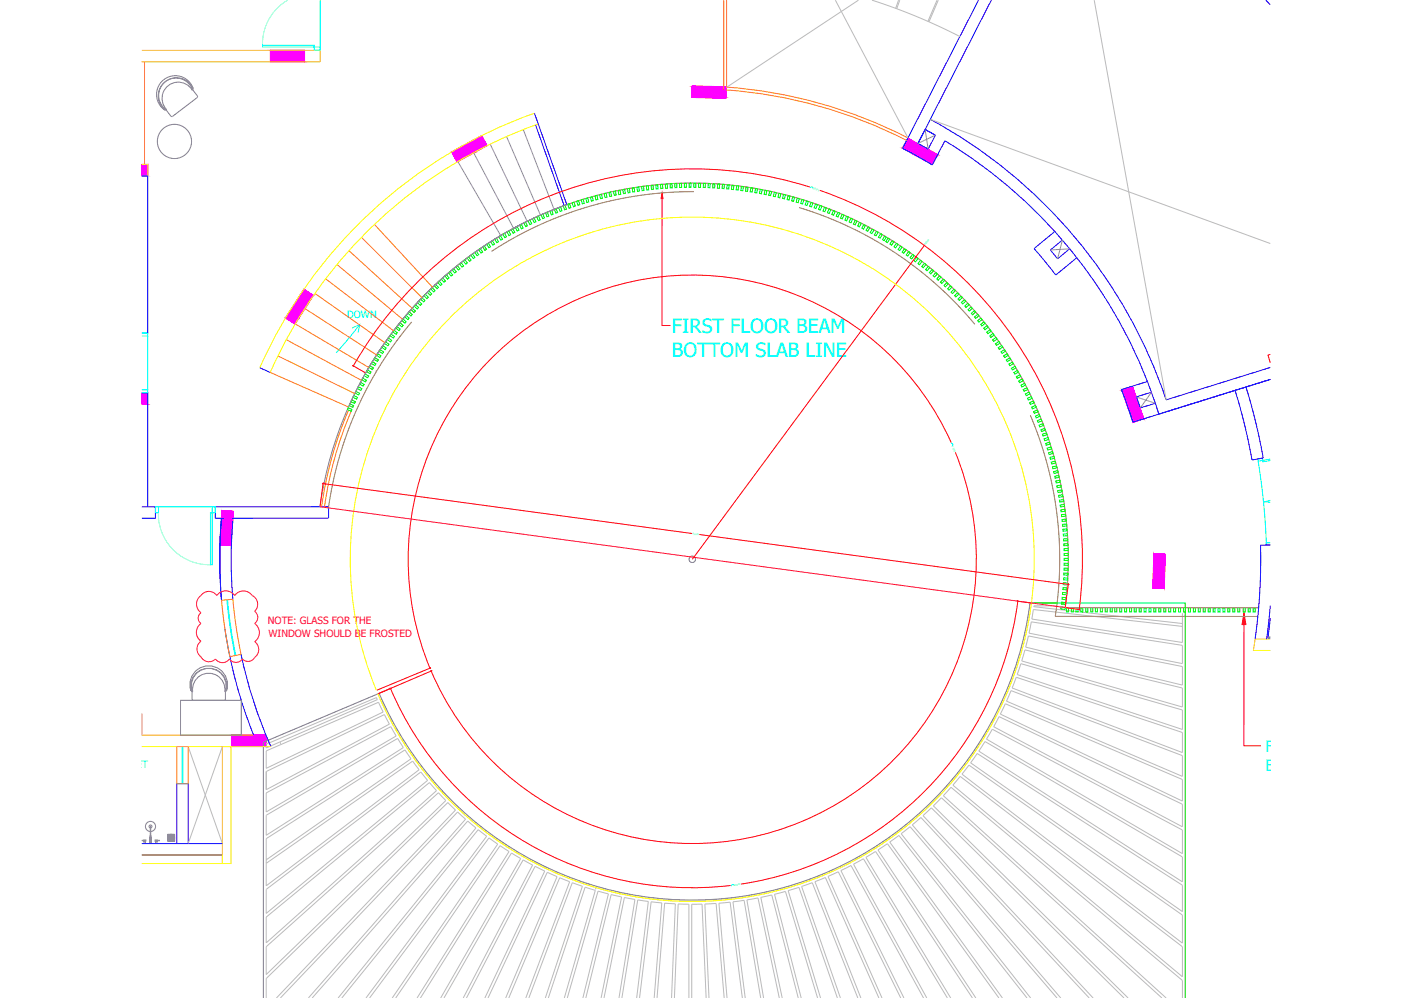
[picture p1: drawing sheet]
<svg xmlns="http://www.w3.org/2000/svg" width="841mm" height="594mm" viewBox="0 0 841 594" stroke-linecap="round" stroke-linejoin="round" font-family="sans-serif">
<defs><g id="words">
<g font-size="11.7" fill="#0ff">
<text x="400" y="198">FIRST FLOOR BEAM</text>
<text x="400" y="212">BOTTOM SLAB LINE</text>
</g>
<g font-size="9.3" fill="#0ff">
<text x="754" y="447">FIRST FLOOR BEAM</text>
<text x="754" y="459">BOTTOM SLAB LINE</text>
</g>
<g font-size="6" fill="#0ff">
<text x="207" y="189">DOWN</text>
<text x="45" y="457">MASTER TOILET</text>
</g>
<g font-size="6" fill="#ff003f">
<text x="160" y="372">NOTE: GLASS FOR THE</text>
<text x="160" y="379">WINDOW SHOULD BE FROSTED</text>
</g>
<g font-size="1.4" fill="#0ff">
<text x="484" y="112" transform="rotate(19 484 112)">18145</text>
<text x="551" y="146" transform="rotate(-54 551 146)">R6595</text>
<text x="567" y="266" transform="rotate(67 567 266)">37605</text>
<text x="412" y="318" transform="rotate(8 412 318)">13185</text>
<text x="437" y="527" transform="rotate(-8 437 527)">15645</text>
</g>
</g></defs>
<!-- layer: ECO COL -->
<g fill="#f0f" stroke="#f0f" stroke-width=".6">
<path d="M541 82l10 6h-14z"/>
<path d="M537 88h14l8 4z"/>
<path d="M668 232l7-2v2z"/>
<path d="M668 232h7l6 17z"/>
<path d="M687 330h7z"/>
<path d="M687 330h7l-1 20z"/>
<path d="M412 51l21 1z"/>
<path d="M412 52h21l-1 6z"/>
<path d="M276 87l11-6 3 6z"/>
<path d="M276 87h14l-7 3z"/>
<path d="M181 172l6 4h-8z"/>
<path d="M179 176h8l-9 13z"/>
<path d="M132 304h7h-7z"/>
<path d="M132 304h7l-1 20z"/>
<path d="M84 104l4 1h-4z"/>
<path d="M84 239l4 2h-4z"/>
<path d="M138 438l20 6v-6zM138 438l20 6h-20z"/>
<path d="M537 88l8 4h14zM545 92h14l-4 6z"/>
<path d="M668 232l6 17h7zM674 249h7l-6 3z"/>
<path d="M687 330v20h6zM687 350h6z"/>
<path d="M412 52v6h20zM412 58h20z"/>
<path d="M269 90h14l-7-3zM269 90h14l-11 6z"/>
<path d="M179 176l-9 13h8zM170 189h8l-2 4z"/>
<path d="M132 304l-1 20h7zM131 324h7v1z"/>
<path d="M88 98l-4 6 4 1zM84 98h4l-4 6z"/>
<path d="M88 234l-4 5 4 2zM84 234h4l-4 5z"/>
<path d="M161 30l20 7v-7zM161 30l20 7h-20z"/>
</g>
<path d="M161 30h20v7h-20zM412 51l21 1-1 6h-20zM84 98h4v7h-4M269 90l18-9 3 6-18 9zM541 82l18 10-4 6-18-10zM181 172l6 4-11 17-6-4zM668 232l7-2 6 19-6 3zM132 304h7l-1 21-7-1zM687 330h7l-1 20h-6zM138 438h20v6h-20z" fill="none" stroke="#f0f" stroke-width=".6"/>
<!-- layer: OST-ANNO-KEYN -->
<g fill="#f00" stroke="#f00" stroke-width=".6">
<path d="M394 115l1 3h-1z"/>
<path d="M741 365l1 7h-2z"/>
</g>
<path d="M394 118v76h5M741 372v72h10" fill="none" stroke="#f00" stroke-width=".6"/>
<!-- layer: OST-ANNO-TEXT -->
<path d="M210 195l4-2-1 5M214 193l-14 17" fill="none" stroke="#0ff" stroke-width=".6"/>
<!-- layer: OST-CLNG-HTCH-E -->
<g fill="none" stroke="#bababa" stroke-width=".6">
<path d="M498 0l43 82M511 0l-78 52M519 0l28 10 25 12M535 0l-2 5M536 0l-2 5M558 0l-5 13M559 0l-6 13M652 0l43 238M554 71l203 74M614 359a204 204 0 0 1-174 176 204 204 0 0 1-215-122M613 379l91 18v11l-93-23zM614 370l90 14v11l-91-18z"/>
<path d="M615 363v5l89 14v-17M616 363l88 10M629 361h-13l88 10M608 395l96 28v11l-98-32zM610 387l94 23v11l-95-28zM599 419l105 45v13l-108-52zM602 411l102 39v12l-104-45zM605 403l99 33v12l-101-38zM215 420h.1M236 438l-3-5-74 39v11l77-45M591 434l113 60v14l-116-68zM595 427l109 52v13l-112-59z"/>
<path d="M112 444l20 58M132 444l-20 58M159 443l65-28 1 1-66 29zM159 447l66-29 3 6-69 33zM159 459l70-34 3 6-73 39zM167 443h.1M577 455l127 90v16l-131-100zM582 449l122 78v16l-126-89zM587 441l-4 6 121 78v-15l-117-69M572 462l132 102v17l-136-114zM159 485l78-45 3 5-81 52zM550 485l5-4 114 113"/>
<path d="M550 486l101 108M159 512l86-60-4-6-82 53v28l91-69-4-5-87 61M159 529l92-69 4 5-96 79zM333 522l6 3-26 69M333 523l-30 71M348 528l7 2-19 64M349 528l-22 66M355 529h.1M372 534l6 1-9 59M372 534l-12 60M380 536l6 1-7 57M380 536l-10 58"/>
<path d="M159 546l97-80 4 5-101 90zM159 564l102-92 5 5-107 103zM159 594v-12l108-104 4 4-106 112M167 594l106-111 4 5-93 106M186 594l93-105 4 4-82 101M204 594l81-100 5 4-72 96M220 594l71-95 5 3-62 92M236 594l62-91 5 4-55 87M250 594l55-86 5 3-48 83M264 594l48-82 5 3-41 79M278 594l41-78 5 3-35 75M291 594l35-75 6 3-31 72"/>
<path d="M315 594l26-69 6 3-22 66M338 594l18-64 6 2-15 62M349 594l15-61 6 1-12 60M381 594l7-57h6l-4 57M391 594l5-56h6l-2 56M402 594l2-56h6v56M412 594v-56h6l3 56M422 594l-2-56h7l4 56M433 594l-5-56 7-1 7 57M444 594l-7-57 6-1 10 58M455 594l-10-58 6-1 13 59M466 594l-13-60 7-1 15 61"/>
<path d="M477 594l-16-62 7-1 19 63M489 594l-20-64 7-2 23 66M501 594l-24-66 7-3 27 69M513 594l-28-69 7-3 31 72M525 594l-32-72 6-3 38 75M538 594l-37-76 6-3 43 79M552 594l-44-80 6-3 50 83M566 594l-50-84 6-3 57 87M581 594l-58-88 6-4 66 92M597 594l-67-93 5-4 77 97M614 594l-77-98 5-4 88 102M632 594l-89-103 6-4 100 107"/>
<path d="M672 594l-116-114 5-5 131 119M695 594l-133-120 4-5 138 115v10"/>
</g>
<!-- layer: OST-FURN-FIXD-N -->
<path d="M613 359a203 203 0 0 1-173 175 203 203 0 0 1-214-121l-69 29v152M614 359h16M635 359h.1M706 365v229" fill="none" stroke="#767676" stroke-width=".6"/>
<!-- layer: OST-WALL-E -->
<g fill="none" stroke="#00f" stroke-width=".6">
<path d="M583 0l-45 88 17 10 8-14a291 291 0 0 1 127 163M590 0l-43 86M754 0l3 3M318 67l20 55M319 74l17 48M551 77l6 3-4 9-6-4M554 71a298 298 0 0 1 141 167l62-19M84 105h4v93h-4M628 138l-12 10M616 148l13 16 12-11M633 143l-7 6 4 5 7-6M155 219l6 3"/>
<path d="M84 234h4v68M686 233l-9 3 2 7 9-3M742 230l5 19 5 24-6 1-4-19-6-23M757 226l-82 25-7-19 15-5M84 302h9v7h-9M132 309a282 282 0 0 0 0 48M133 309h-5v-7h68v6l-58 1M139 310l-1 25 1 22M757 324h-6l-1 30-2 26M134 374a282 282 0 0 0 17 64M757 360l-3 20M757 368l-2 12h2"/>
<path d="M144 389a274 274 0 0 0 17 55M84 509h48M84 502h48M105 502v-36h7v36"/>
</g>
<!-- layer: OST-ELEV-LIT1 -->
<g fill="none" stroke="#ff7f00" stroke-width=".6">
<path d="M431 0v54M433 0v52M84 37h2v61h-2M432 54a280 280 0 0 1 108 30M433 52a282 282 0 0 1 108 30M223 134l35 37M201 157l39 33M208 149l38 35M215 141l36 36M188 175l41 29M194 166l40 31M176 193l44 26"/>
<path d="M182 184l42 27M166 212l45 22M171 202l44 24M161 222l47 20M208 244a222 222 0 0 0-16 57M209 242h.1M209 245a220 220 0 0 0-16 57"/>
</g>
<!-- layer: OST-WALL-N -->
<path d="M84 30h107v7h-107M84 98h4v7h-4M757 380h-9l-1 7h10M84 438h67M84 444h77M132 444h6v70h-6zM84 509h48v5h-48" fill="none" stroke="#f6bf09" stroke-width=".6"/>
<!-- layer: OST-WALL-LGHT-E -->
<path d="M132 357h7l2 16 3 16-7 2-3-17zM105 444v22M112 444v22" fill="none" stroke="#ff7f00" stroke-width=".6"/>
<!-- layer: OST-GLAZ-N -->
<path d="M135 357l2 17 3 16M136 357l1 17 3 16M108 444v22M109 444v22" fill="none" stroke="#0ff" stroke-width=".6"/>
<!-- layer: A-FURN-SANI -->
<g fill="none" stroke="#808080" stroke-width=".6">
<path d="M114 53l1 1M114 53a10 10 0 0 0-15-4 10 10 0 0 0 0 16M115 54a10 10 0 0 0-15-3 10 10 0 0 0-1 14M115 54l3 3M115 54h.1M115 53h-1M115 53v1M115 53a11 11 0 0 0-16-4 11 11 0 0 0-1 17M115 53a11 11 0 0 0-17-6 11 11 0 0 0 0 19M118 57l-1 1-14 11-4-3M98 66h1M99 65l-1 1"/>
<path d="M99 65h.1M99 65v1M117 399a11 11 0 0 1 13-1 11 11 0 0 1 5 13 11 11 0 0 0-11-13 11 11 0 0 0-10 13 11 11 0 0 1 3-12zM108 417h36v21h-36zM114 412l1 5h19v-1v-4M114 411v1M114 411l1 1M115 412h-1M134 412a10 10 0 0 0-10-11 10 10 0 0 0-9 11M134 412h.1M134 411a10 10 0 0 0-10-13 10 10 0 0 0-10 13M134 411h1"/>
<path d="M134 411v1M135 411l-1 1M90 495a3 3 0 0 0 2-5 3 3 0 0 0-5 0 3 3 0 0 0 3 5M90 493a1 1 0 0 0 0-2 .9 .9 0 0 0-1 0 1.1 1.1 0 0 0 1 2M100 497h4v4h-4zM100 499h4M100 498l4 2M100 497l3 3M101 497l2 4M102 497v4M103 497l-2 4M103 497l-3 3"/>
<path d="M104 498l-4 2M84 500h2h-2M86 500h1v1h-1zM86 502v-1h1v1M89 502l1-5v5M90 502v-10v10M92 500h2v1h-2zM93 502v-1v1M94 500h1z"/>
<circle cx="104" cy="84" r="10"/>
<circle cx="102" cy="499" r=".5"/>
<circle cx="102" cy="499" r="1.6"/>
<circle cx="102" cy="499" r="2.1"/>
<circle cx="102" cy="499" r="1.8"/>
<circle cx="102" cy="499" r=".7"/>
<circle cx="102" cy="499" r="1"/>
<circle cx="102" cy="499" r="1.2"/>
</g>
<!-- layer: OST-DOOR-E -->
<g fill="none" stroke="#0ff" stroke-width=".6">
<path d="M157 20h.1M157 19h.1M157 19v1M157 18h.1M158 18h-1M158 18h.1M158 17h.1M158 16v1M158 15v1M158 15h.1M159 14v1M159 14l-1 1"/>
<path d="M159 14h.1M159 13h.1M160 12l-1 2M160 12h.1M160 11v1M160 11h.1M161 11h-1M161 10h.1M161 9v1M161 9v2M162 9h.1M162 9h-1"/>
<path d="M162 8v1M162 8h.1M163 8h.1M163 7h.1M163 7l-1 1M164 7h-1M164 7h.1M164 6v1M164 6h.1M165 5l-1 1M165 5h.1M166 4h.1"/>
<path d="M166 4l-1 1M168 2h.1M169 2h-1M170 1h.1M170 1l-4 3M171 1h-1M171 0h.1M171 0l-1 1M191 0v28M156 26v1M156 27h31v1h-31zM156 25h.1"/>
<path d="M156 25v2M156 24v1M156 24h.1M157 23h.1M157 22h.1M157 22l-1 1M157 21h.1M187 28h4v2h-4zM84 198h4v2h-4M88 200v32M84 232h4v2h-4M749 273h3v1l-3 1z"/>
<path d="M749 275l4 24 1 25M757 273l-5 1v1l5-1M757 298l-4 1h4M93 302h1v3h-1zM94 305v2M94 306h.1M94 307v2M94 307v1M94 309h.1M94 302h32M94 309h1M95 310h.1"/>
<path d="M95 310v1M95 311h.1M95 311l1 4M95 312h.1M95 312v1M95 313h.1M95 314l1 1M96 315h.1M96 315v1M96 316h.1M96 316v1M96 317h.1"/>
<path d="M97 317h.1M97 317v1M97 318h.1M97 318v1M97 319h1M97 319l1 1M98 320h.1M125 305h1v31h-1zM126 302h2v3h-2zM98 320l1 2M98 321h1M99 321h.1"/>
<path d="M99 322h.1M99 322l1 1M99 323h.1M100 323h.1M100 323v1M100 324h.1M100 324l1 1M100 324h1M101 324v1M101 325l1 1M101 325h.1M102 326h.1"/>
<path d="M102 326v1M103 327h.1M103 327l1 1M104 328h.1M104 328l2 2M105 329h.1M106 330h.1M106 330h1M107 330h.1M107 330l1 1M108 331h.1M108 331l2 2"/>
<path d="M109 332h.1M110 332h.1M110 333h.1M110 333h1M111 333h.1M111 333l2 1M113 334h.1M114 334h.1M115 334h.1M115 334v1M115 335h.1M115 335h1"/>
<path d="M116 335h.1M117 335h.1M117 335l2 1M118 335h.1M118 335v1M119 336h.1M120 336h.1M120 336h2M121 336h.1M122 336h.1M123 336h.1M123 336h2"/>
<path d="M124 336h.1M757 323h-3v1h3"/>
</g>
<!-- layer: OST-FLOR-E -->
<path d="M413 114a219 219 0 0 0-120 36M476 124a219 219 0 0 1 105 69M245 192a219 219 0 0 0-49 110M218 222a224 224 0 0 1 266-101 224 224 0 0 1 150 241h116M614 247a219 219 0 0 1 15 120h120" fill="none" stroke="#95704a" stroke-width=".6"/>
<!-- layer: OST-DETL-MED1 -->
<g fill="none" stroke="#0f0" stroke-width=".6">
<path d="M343 120l2-1v3h-1zM346 119h1l1 2h-1zM349 118h1l1 2-1 1zM352 117h1v2l-1 1zM354 117l1-1 1 3h-1zM357 116h1l1 2h-1zM360 115h1l1 2-2 1zM363 115l1-1v3h-1zM365 114h2v2h-1zM368 113h1l1 3h-1zM371 113h1l1 2h-2zM374 112h1v3h-1z"/>
<path d="M377 112h1v2h-1zM379 111h1l1 3h-1zM382 111h1l1 2-2 1zM385 111h1v2h-1zM388 110h1v3h-1zM391 110h1v2l-1 1zM393 110h2v2h-1zM396 110l1-1 1 3h-2zM399 109h1v3h-1zM402 109h1v3h-1zM405 109h1v3h-1zM408 109h1v3h-1z"/>
<path d="M410 109h2v2h-2zM413 109h1v3l-1-1zM416 109h1v3h-1zM419 109h1v3h-1zM422 109h1v3h-1zM425 109h1v3h-1zM427 110h2l-1 2h-1zM430 110h1v2h-1zM433 110h1v3l-1-1zM436 110h1v3h-1zM439 111h1v2h-2zM442 111h1l-1 3-1-1z"/>
<path d="M444 111h2l-1 3h-1zM447 112h1v2h-1zM450 112h1v3h-1zM453 113h1v2h-2zM456 113h1l-1 3h-1zM458 114h2l-1 2h-1zM461 114l1 1v2h-1zM464 115h1l-1 3-1-1zM467 116h1l-1 2h-1zM469 116l2 1-1 2h-1zM472 117h1v3h-1zM475 118h1l-1 3-1-1z"/>
<path d="M478 119h1l-1 2h-1zM480 120h1v2h-1zM299 139h1l2 2-1 1zM302 138h1l1 2h-1zM304 137l1-1 2 2-1 1zM307 135h1l1 2-1 1zM309 134l2-1 1 3h-1zM312 133l1-1 1 2-1 1zM315 131h1l1 2-1 1zM317 130h1l1 2h-1zM320 129h1l1 2h-1zM322 128l1-1 1 3h-1z"/>
<path d="M325 127l1-1 1 3h-1zM328 126l1-1 1 3h-2zM330 125l1-1 1 3h-1zM333 124l1-1 1 2-1 1zM335 123l2-1v3h-1zM338 122l1-1 1 3h-1zM341 121l1-1 1 3h-1zM483 120l1 1-1 2h-1zM486 121l1 1-1 2h-1zM488 122l2 1-1 2h-1zM491 123l1 1-1 2h-1zM494 124l1 1-1 2h-1z"/>
<path d="M496 125l1 1v2h-2zM499 126l1 1-1 2h-1zM502 128h1l-1 2h-1zM504 129h1l-1 2h-1zM507 130h1l-1 3-1-1zM509 131l1 1-1 2-1-1zM512 132l1 1-1 2h-1zM514 134h2l-2 2h-1zM517 135l1 1-1 2-1-1zM520 136l1 1-2 2-1-1zM522 138h1l-1 2h-1zM524 139l1 1-1 2-1-1z"/>
<path d="M271 159l1-1 2 2-1 1zM274 157l1-1 1 2-1 1zM276 155h1l1 2h-1zM278 154l1-1 2 2-1 1zM280 152l1-1 2 2-1 1zM283 150h1l1 2h-1zM285 149l1-1 1 2v1zM287 147l1-1 2 2-1 1zM290 145h1l1 2-1 1zM292 144l1-1 2 2-1 1zM295 142h1l1 2h-1zM297 141l1-1 1 2-1 1z"/>
<path d="M527 141h1l-1 2h-1zM529 142h1l-1 2h-1zM531 143l1 1-1 2-1-1zM534 145h1l-2 3v-1zM536 146l1 1-1 2-1-1zM539 148l1 1-2 2-1-1zM541 150h1l-1 2h-1zM544 151v1l-1 2-1-1zM546 153l1 1-2 2-1-1zM548 155l1 1-1 2-1-1zM551 157l-1 2h-1zM553 159h1l-2 2-1-1z"/>
<path d="M249 179l2 2-1 1-1-2zM251 177l2 2-1 1-1-2zM253 175l2 2-1 1-1-2zM255 174v-1l2 2-1 1zM257 172v-1l2 2-1 1zM259 170v-1l2 2-1 1zM261 168l1-1 1 2-1 1zM263 166l1-1 1 2-1 1zM265 164h1l1 1v1zM267 162h1l2 2h-1zM269 161l1-1 2 2-1 1zM555 160l1 1-2 2v-1z"/>
<path d="M557 162l1 1-1 2-1-1zM560 164v1l-1 2-1-1zM562 166l1 1-2 2-1-1zM564 168l1 1-2 2-1-1zM566 170l1 1-2 2-1-1zM568 172l1 1-2 2v-1zM569 176l1-2 1 1-2 2zM571 178l1-2 1 1-2 2zM233 199l2 1-1 1-2-1zM235 197l2 1-1 1-2-1zM236 194l2 2v1l-2-2zM238 192l2 2-1 1-2-2z"/>
<path d="M240 190l2 2h-1l-2-1zM242 188l2 1-1 1-2-1zM244 186l2 1-1 1-2-2zM246 183l1 2v1l-2-2zM247 181l2 2v1l-2-2zM573 180l1-2 1 1-2 2zM575 182l1-1h1l-2 2zM577 184l1-1 1 1-2 1zM579 187l1-2 1 1-2 1zM580 189l2-2 1 1-2 2zM582 191l2-2 1 1-2 2zM584 193l2-1h1l-2 2z"/>
<path d="M586 195l2-1 1 1-2 1zM588 198l2-2v1l-2 2zM589 200l2-1h1l-2 2zM220 218l2 1v1l-2-1zM222 215l2 2-1 1-2-2zM223 213l2 1v1l-2-1zM225 210l2 2-1 1-2-2zM226 208l2 2-2-1zM228 206l2 1-1 1-2-1zM230 203l2 2-1 1-2-2zM231 201l2 2v1l-2-2zM591 202l2-1 1 1-2 1z"/>
<path d="M593 205l2-2 1 1-2 2zM595 207l2-1v1l-2 1zM596 209l2-1 1 1-2 1zM598 212l2-1 1 1-3 1zM599 214l2-1 1 1-2 1zM601 217l2-2 1 1-2 2zM602 219l3-1v1l-2 1zM209 238l3 1-1 1-2-1zM211 235l2 2-1 1-2-2zM212 233l2 1v1l-3-1zM213 230l3 1-1 1-2-1zM215 228l2 1-1 1-2-1z"/>
<path d="M216 225l2 1v1l-2-1zM217 223l3 1-1 1-2-1zM219 220l2 1-1 1-2-1zM604 222l2-1 1 1-3 1zM605 224l2-1 1 1-2 1zM607 227l2-1v1l-2 1zM608 229l2-1 1 1-2 1zM609 232l3-1v1l-2 1zM611 234l2-1v1l-2 2zM612 237l2-1 1 1-3 1zM613 240l3-1v1l-2 1zM207 243l3 1-1 1-2-1z"/>
<path d="M208 240l3 1-1 1-2-1zM614 242l3-1v1l-2 1zM616 245l2-1v1l-2 1zM617 248l2-1v1l-2 1zM618 250l2-1 1 2h-3zM619 253l2-1 1 1-3 1zM620 256l2-1 1 1-3 1zM621 259l2-1 1 1-3 1zM622 261l2-1 1 2h-3zM623 264l2-1 1 1-3 1zM624 267l2-1v1l-2 1zM625 270l2-1v1l-2 1z"/>
<path d="M625 272h3v1h-2zM626 275l3-1v2h-3zM627 278l2-1 1 1-3 1zM628 281l2-1v1l-2 1zM628 284l3-1v1l-3 1zM629 286h2l1 1h-3zM629 289h3v1h-2zM630 292h2l1 1h-3zM631 295l2-1v2h-2zM631 298l2-1 1 2h-3zM631 301l3-1v1l-2 1zM632 303h2v1l-2 1z"/>
<path d="M632 306h3v1l-3 1zM633 309h2v1h-2zM633 312h2v1h-2zM633 315h3v1h-3zM633 318h3v1h-3zM633 321h3v1h-2zM634 324h2v1h-2zM634 327h2v1h-2zM634 338h2v1h-2zM634 329h2v2h-2zM634 335h2v2l-2-1zM634 332h2v2h-2z"/>
<path d="M632 358l3 1v1h-3zM633 356h2v1h-2zM633 353h2v1h-2zM633 350h3v1h-3zM633 347h3v1h-3zM634 344h2v1h-3zM634 341h2v1h-2zM632 361l2 1v1l-2-1zM635 362h1v2h-1zM638 362h1v2h-1zM641 362h1v2h-1zM644 362h1v2h-1z"/>
<path d="M647 362h1v2h-1zM650 362h1v2h-1zM652 362h2v2h-2zM655 362h2v2h-2zM658 362h2v2h-2zM661 362h1v2h-1zM664 362h1v2h-1zM667 362h1v2h-1zM670 362h1v2h-1zM673 362h1v2h-1zM676 362h1v2h-1zM678 362h2v2h-2z"/>
<path d="M681 362h2v2h-2zM684 362h2v2h-2zM687 362h1v2h-1zM690 362h1v2h-1zM693 362h1v2h-1zM696 362h1v2h-1zM699 362h1v2h-1zM702 362h1v2h-1zM705 362h1v2h-1zM708 362h1v2h-1zM711 362h1v2h-1zM714 362h1v2h-1z"/>
<path d="M717 362h1v2h-1zM720 362h1v2h-1zM723 362h1v2h-1zM725 362h2v2h-2zM728 362h2v2h-2zM731 362h2v2h-2zM734 362h1v2h-1zM737 362h1v2h-1zM741 362h1v2h-1zM743 362h2v2h-2zM746 362h2v2h-2z"/>
</g>
<!-- layer: OST-DETL-NCUT -->
<path d="M551 77l2 12M557 80l-10 5M633 143l-3 11M637 148l-11 1M677 236l11 4M686 233l-7 10" fill="none" stroke="#939598" stroke-width=".6"/>
<!-- layer: OST-FLOR-E -->
<path d="M337 122a224 224 0 0 0-129 120M338 122a224 224 0 0 0-147 180M224 221h.1" fill="none" stroke="#808080" stroke-width=".6"/>
<!-- layer: S-GRID -->
<circle cx="412" cy="333" r="1.9" fill="none" stroke="#767676" stroke-width=".6"/>
<!-- layer: OST-ELEV-LIT1 -->
<path d="M312 77l18 48M273 96l25 44M282 91l24 45M292 86l22 46M302 81l20 47M757 379l-2 1" fill="none" stroke="#939598" stroke-width=".6"/>
<!-- layer: OST-WALL-N -->
<path d="M318 67a282 282 0 0 0-163 152M321 74a275 275 0 0 0-160 148" fill="none" stroke="#ff0" stroke-width=".6"/>
<!-- layer: OST-FURN-N -->
<path d="M84 425v13M105 444h7M105 466h7" fill="none" stroke="#dda56e" stroke-width=".6"/>
<!-- layer: 0 -->
<g fill="none" stroke="#f00" stroke-width=".6">
<path d="M482 111a232 232 0 0 0-272 107M488 113a232 232 0 0 1 155 250M551 146l-139 187M210 217l8 5M757 211h-2l2 5M567 264a169 169 0 0 0-222-86 169 169 0 0 0-89 220M569 269a169 169 0 0 1-92 220 169 169 0 0 1-220-90M192 288l220 30M193 287l-2 14M417 318l220 30M606 358l8 1M606 358a196 196 0 0 1-165 168"/>
<path d="M636 347l-2 14M635 362l8 1M257 397l-32 14M257 399l-32 14 8-3M233 410a196 196 0 0 0 202 117"/>
</g>
<!-- layer: A- JOINERY -->
<path d="M614 359h92v235" fill="none" stroke="#0f0" stroke-width=".6"/>
<!-- layer: 0 -->
<path d="M191 302l443 60M120 354a6 6 0 0 1 9 0 7 7 0 0 1 11 0 7 7 0 0 1 11 1 6 6 0 0 1 1 9 4 4 0 0 1 0 7 7 7 0 0 1 0 11 6 6 0 0 1-1 10 4 4 0 0 1-7 0 5 5 0 0 1-7 0 5 5 0 0 1-9 0 6 6 0 0 1-9-1 6 6 0 0 1 1-9 6 6 0 0 1 0-11 4 4 0 0 1 0-6 7 7 0 0 1 0-11z" fill="none" stroke="#ff003f" stroke-width=".6"/>
<g fill="#f00" stroke="#f00" stroke-width=".6">
<path d="M545 153h1zM545 153h1z"/>
<path d="M210 218h1zM210 218h1z"/>
<path d="M232 410h1zM232 410h1z"/>
<path d="M257 399v1zM257 399v1z"/>
<path d="M192 288h1zM192 288h1z"/>
</g>
<path d="M483 112a.9 .9 0 0 1 1-1 .9 .9 0 0 1 0 1M566 264a.9 .9 0 0 1 1 0 1 1 0 0 1 0 2M437 527a.9 .9 0 0 0-1 0 .9 .9 0 0 0 0 1" fill="none" stroke="#0ff" stroke-width=".6"/>
<path d="M224 411a204 204 0 0 1 210-281 204 204 0 0 1 146 318 204 204 0 0 1-349-22l-6-13" fill="none" stroke="#ff0" stroke-width=".6"/>
<use href="#words"/>
</svg>
